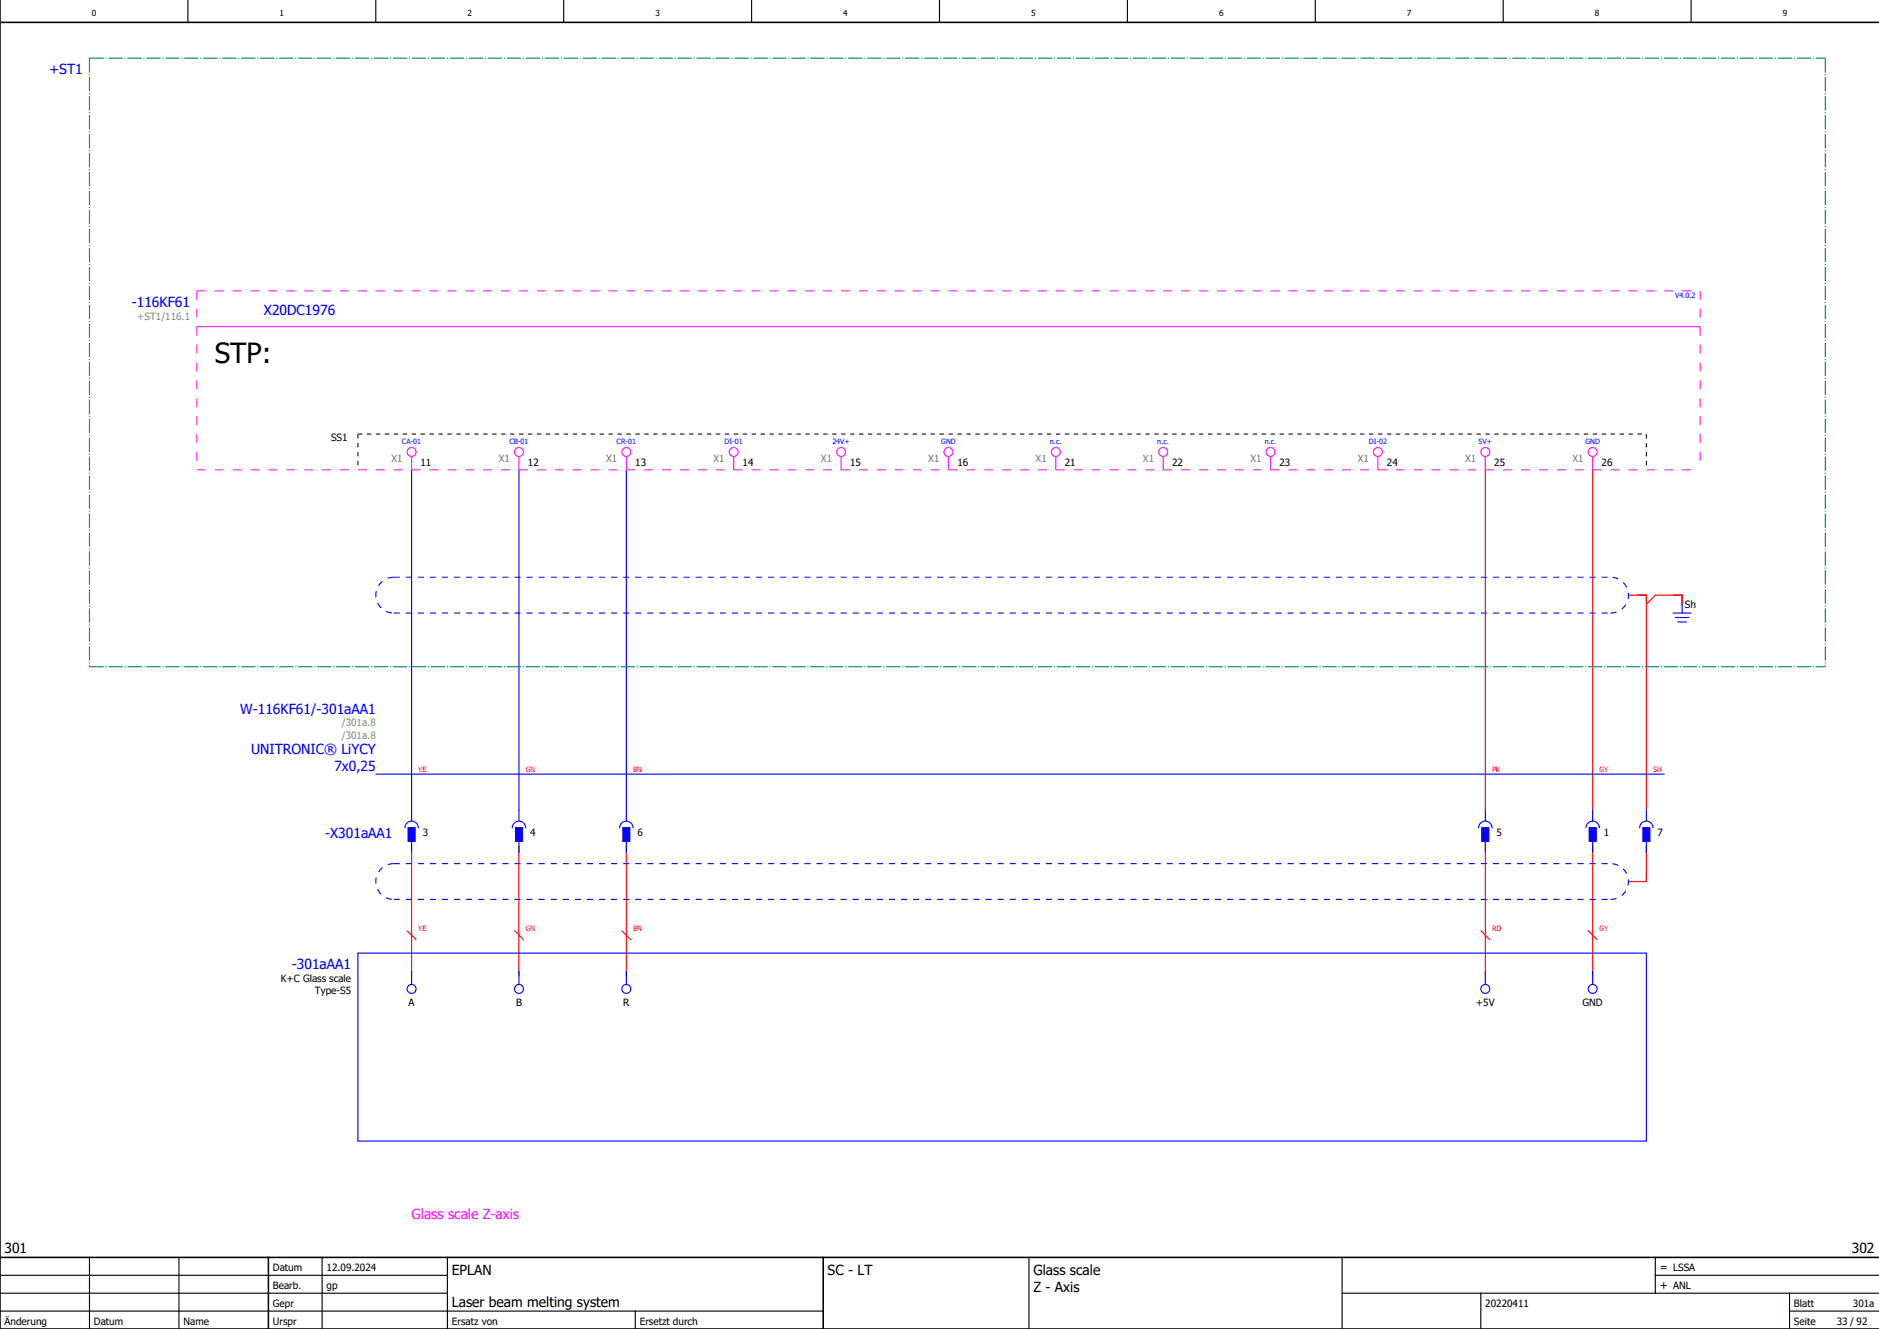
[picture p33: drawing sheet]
<svg xmlns="http://www.w3.org/2000/svg" width="420mm" height="297mm" viewBox="0 0 420 297" stroke-linecap="round" stroke-linejoin="round" font-family="sans-serif">
<defs><g id="words">
<text font-size="6.2" x="48" y="81.2">STP:</text>
<g font-size="3.1" fill="#00f">
<text x="11" y="16.6">+ST1</text>
<text x="29.5" y="68.6">-116KF61</text>
<text x="59" y="70.4">X20DC1976</text>
<text x="53.7" y="159.5">W-116KF61/-301aAA1</text>
<text x="56.1" y="168.6">UNITRONIC® LiYCY</text>
<text x="74.7" y="172.4">7x0,25</text>
<text x="72.7" y="187.2">-X301aAA1</text>
<text x="65.2" y="216.6">-301aAA1</text>
</g>
<text font-size="3.1" fill="#f0f" x="92" y="272.4">Glass scale Z-axis</text>
<g font-size="3.1">
<text x="1" y="280">301</text>
<text x="413.9" y="280">302</text>
<text x="101" y="285">EPLAN</text>
<text x="185" y="285">SC - LT</text>
<text x="231" y="285">Glass scale</text>
<text x="101" y="292">Laser beam melting system</text>
<text x="231" y="288.8">Z - Axis</text>
</g>
<g font-size="2.5">
<text x="371" y="284">= LSSA</text>
<text x="371" y="288">+ ANL</text>
</g>
<g font-size="2.2" fill="#7ca552">
<text x="30.7" y="71.5">+ST1/116.1</text>
<text x="76.4" y="162.3">/301a.8</text>
<text x="76.4" y="165">/301a.8</text>
</g>
<g font-size="2.2">
<text x="74" y="98.5">SS1</text>
<text x="94" y="104">11</text>
<text x="118" y="104">12</text>
<text x="142" y="104">13</text>
<text x="166" y="104">14</text>
<text x="190" y="104">15</text>
<text x="214" y="104">16</text>
<text x="238" y="104">21</text>
<text x="262" y="104">22</text>
<text x="286" y="104">23</text>
<text x="310" y="104">24</text>
<text x="334" y="104">25</text>
<text x="358" y="104">26</text>
<text x="376.6" y="135.9">Sh</text>
<text x="94.5" y="186.9">3</text>
<text x="118.5" y="186.9">4</text>
<text x="142.5" y="186.9">6</text>
<text x="334.5" y="186.9">5</text>
<text x="358.5" y="186.9">1</text>
<text x="370.5" y="186.9">7</text>
<text x="62.8" y="219.5">K+C Glass scale</text>
<text x="70.4" y="222.2">Type-S5</text>
<text x="91.3" y="224.7">A</text>
<text x="115.3" y="224.7">B</text>
<text x="139.3" y="224.7">R</text>
<text x="329.9" y="224.7">+5V</text>
<text x="353.8" y="224.7">GND</text>
<text x="61" y="284">Datum</text>
<text x="73" y="284">12.09.2024</text>
<text x="61" y="288">Bearb.</text>
<text x="61" y="292">Gepr</text>
<text x="73" y="288">gp</text>
<text x="332" y="292">20220411</text>
<text x="401" y="292">Blatt</text>
<text x="414.2" y="292">301a</text>
<text x="1" y="296">Änderung</text>
<text x="21" y="296">Datum</text>
<text x="41" y="296">Name</text>
<text x="61" y="296">Urspr</text>
<text x="101" y="296">Ersatz von</text>
<text x="143" y="296">Ersetzt durch</text>
<text x="401" y="296">Seite</text>
<text x="410.6" y="296">33 / 92</text>
</g>
<g font-size="2.2" fill="#767676">
<text x="87.5" y="103.2">X1</text>
<text x="111.5" y="103.2">X1</text>
<text x="135.5" y="103.2">X1</text>
<text x="159.5" y="103.2">X1</text>
<text x="183.5" y="103.2">X1</text>
<text x="207.5" y="103.2">X1</text>
<text x="231.5" y="103.2">X1</text>
<text x="255.5" y="103.2">X1</text>
<text x="279.5" y="103.2">X1</text>
<text x="303.5" y="103.2">X1</text>
<text x="327.5" y="103.2">X1</text>
<text x="351.5" y="103.2">X1</text>
</g>
<g font-size="1.9">
<text x="20.5" y="3.6">0</text>
<text x="62.5" y="3.6">1</text>
<text x="104.5" y="3.6">2</text>
<text x="146.5" y="3.6">3</text>
<text x="188.5" y="3.6">4</text>
<text x="230.5" y="3.6">5</text>
<text x="272.5" y="3.6">6</text>
<text x="314.5" y="3.6">7</text>
<text x="356.5" y="3.6">8</text>
<text x="398.5" y="3.6">9</text>
</g>
<g font-size="1.6" fill="#00f">
<text x="374.4" y="66.6">V4.0.2</text>
<text x="89.9" y="99.2">CA-01</text>
<text x="113.9" y="99.2">CB-01</text>
<text x="137.8" y="99.2">CR-01</text>
<text x="162" y="99.2">DI-01</text>
<text x="186" y="99.2">24V+</text>
<text x="210.4" y="99.2">GND</text>
<text x="234.7" y="99.2">n.c.</text>
<text x="258.7" y="99.2">n.c.</text>
<text x="282.7" y="99.2">n.c.</text>
<text x="306" y="99.2">DI-02</text>
<text x="330.5" y="99.2">5V+</text>
<text x="354.4" y="99.2">GND</text>
</g>
<g font-size="1.6" fill="#f00">
<text x="93.5" y="172.5">YE</text>
<text x="117.5" y="172.5">GN</text>
<text x="141.5" y="172.5">BN</text>
<text x="333.5" y="172.5">PK</text>
<text x="357.5" y="172.5">GY</text>
<text x="369.5" y="172.5">SH</text>
<text x="93.5" y="208.2">YE</text>
<text x="117.5" y="208.2">GN</text>
<text x="141.5" y="208.2">BN</text>
<text x="333.5" y="208.2">RD</text>
<text x="357.5" y="208.2">GY</text>
</g>
</g></defs>
<g fill="none" stroke="#000" stroke-width=".25">
<path d="M42 0v5M84 0v5M126 0v5M168 0v5M210 0v5M252 0v5M294 0v5M336 0v5M378 0v5M0 293h184M0 289h100M0 285h100"/>
<path d="M20 281v16M40 281v16M72 281v16M100 281v16M142 293v4M230 281v16M300 289h120M300 281v16M331 289v8M370 285h50M370 281v8M400 293h20"/>
<path d="M400 289v8"/>
</g>
<path d="M0 5h420M0 0v297h420M0 281h420M60 281v16M184 281v16" fill="none" stroke="#000" stroke-width=".35"/>
<g fill="none" stroke="#00f" stroke-width=".25">
<path d="M92 105v78.5M116 105v78.5M140 105v78.5M374 137h4M374.5 138h3M375 139h2M376 135v2M84 173h288M90.5 185a1.5 1.5 0 0 1 1.5-1.5 1.5 1.5 0 0 1 1.5 1.5M91.2 185h1.5v3h-1.5zM92 188v2.5M114.5 185a1.5 1.5 0 0 1 1.5-1.5 1.5 1.5 0 0 1 1.5 1.5"/>
<path d="M115.3 185h1.5v3h-1.5zM116 188v2.5M138.5 185a1.5 1.5 0 0 1 1.5-1.5 1.5 1.5 0 0 1 1.5 1.5M139.2 185h1.5v3h-1.5zM140 188v2.5M330.5 185a1.5 1.5 0 0 1 1.5-1.5 1.5 1.5 0 0 1 1.5 1.5M331.2 185h1.5v3h-1.5zM332 181v2.5M332 188v2.5M354.5 185a1.5 1.5 0 0 1 1.5-1.5 1.5 1.5 0 0 1 1.5 1.5M355.3 185h1.5v3h-1.5zM356 181v2.5"/>
<path d="M356 188v2.5M366.5 185a1.5 1.5 0 0 1 1.5-1.5 1.5 1.5 0 0 1 1.5 1.5M367.2 185h1.6v3h-1.6zM368 181v2.5M368 188v2.5M80 213h288v42h-288zM92 217v3M116 217v3M140 217v3M332 217v3M356 217v3"/>
<circle cx="92" cy="221" r="1"/>
<circle cx="116" cy="221" r="1"/>
<circle cx="140" cy="221" r="1"/>
<circle cx="332" cy="221" r="1"/>
<circle cx="356" cy="221" r="1"/>
</g>
<g fill="none" stroke="#f00" stroke-width=".25">
<path d="M332 105v76M356 105v76M364 133h4v48M368 135l2-2h6v2M92 189v29M116 189v29M140 189v29M332 189v29M356 189v29M368 189v8h-4M91 208l2 2M115 208l2 2"/>
<path d="M139 208l2 2M331 208l2 2M355 208l2 2"/>
</g>
<path d="M80 97v8M80 97h288M368 97v8" fill="none" stroke="#000" stroke-width=".22" stroke-dasharray="1 1" stroke-linecap="butt"/>
<path d="M44 73h336" fill="none" stroke="#f0f" stroke-width=".22"/>
<g fill="none" stroke="#f0f" stroke-width=".25">
<path d="M92 102v3M116 102v3M140 102v3M164 102v3M188 102v3M212 102v3M236 102v3M260 102v3M284 102v3M308 102v3M332 102v3M356 102v3"/>
<circle cx="92" cy="101" r="1"/>
<circle cx="116" cy="101" r="1"/>
<circle cx="140" cy="101" r="1"/>
<circle cx="164" cy="101" r="1"/>
<circle cx="188" cy="101" r="1"/>
<circle cx="212" cy="101" r="1"/>
<circle cx="236" cy="101" r="1"/>
<circle cx="260" cy="101" r="1"/>
<circle cx="284" cy="101" r="1"/>
<circle cx="308" cy="101" r="1"/>
<circle cx="332" cy="101" r="1"/>
<circle cx="356" cy="101" r="1"/>
</g>
<path d="M44 65h336M44 65v40M380 65v40M44 105h336" fill="none" stroke="#f0f" stroke-width=".22" stroke-dasharray="2 2" stroke-linecap="butt"/>
<path d="M20 13h388M20 13v136M408 13v136M20 149h388" fill="none" stroke="#007f7f" stroke-width=".25" stroke-dasharray="3.2 .4 .2 .4" stroke-linecap="butt"/>
<path d="M88 137h272M88 129h272M88 129a4 4 0 0 0-4 4 4 4 0 0 0 4 4M360 137a4 4 0 0 0 4-4 4 4 0 0 0-4-4M88 193h272M88 193a4 4 0 0 0-4 4 4 4 0 0 0 4 4M88 201h272M360 201a4 4 0 0 0 4-4 4 4 0 0 0-4-4" fill="none" stroke="#00f" stroke-width=".25" stroke-dasharray="1.3 1.3" stroke-linecap="butt"/>
<g fill="#00f" stroke="#00f" stroke-width=".22">
<path d="M91.2 185h1.5v3h-1.5z"/>
<path d="M115.3 185h1.5v3h-1.5z"/>
<path d="M139.2 185h1.5v3h-1.5z"/>
<path d="M331.2 185h1.5v3h-1.5z"/>
<path d="M355.3 185h1.5v3h-1.5z"/>
<path d="M367.2 185h1.6v3h-1.6z"/>
</g>
<use href="#words"/>
</svg>
